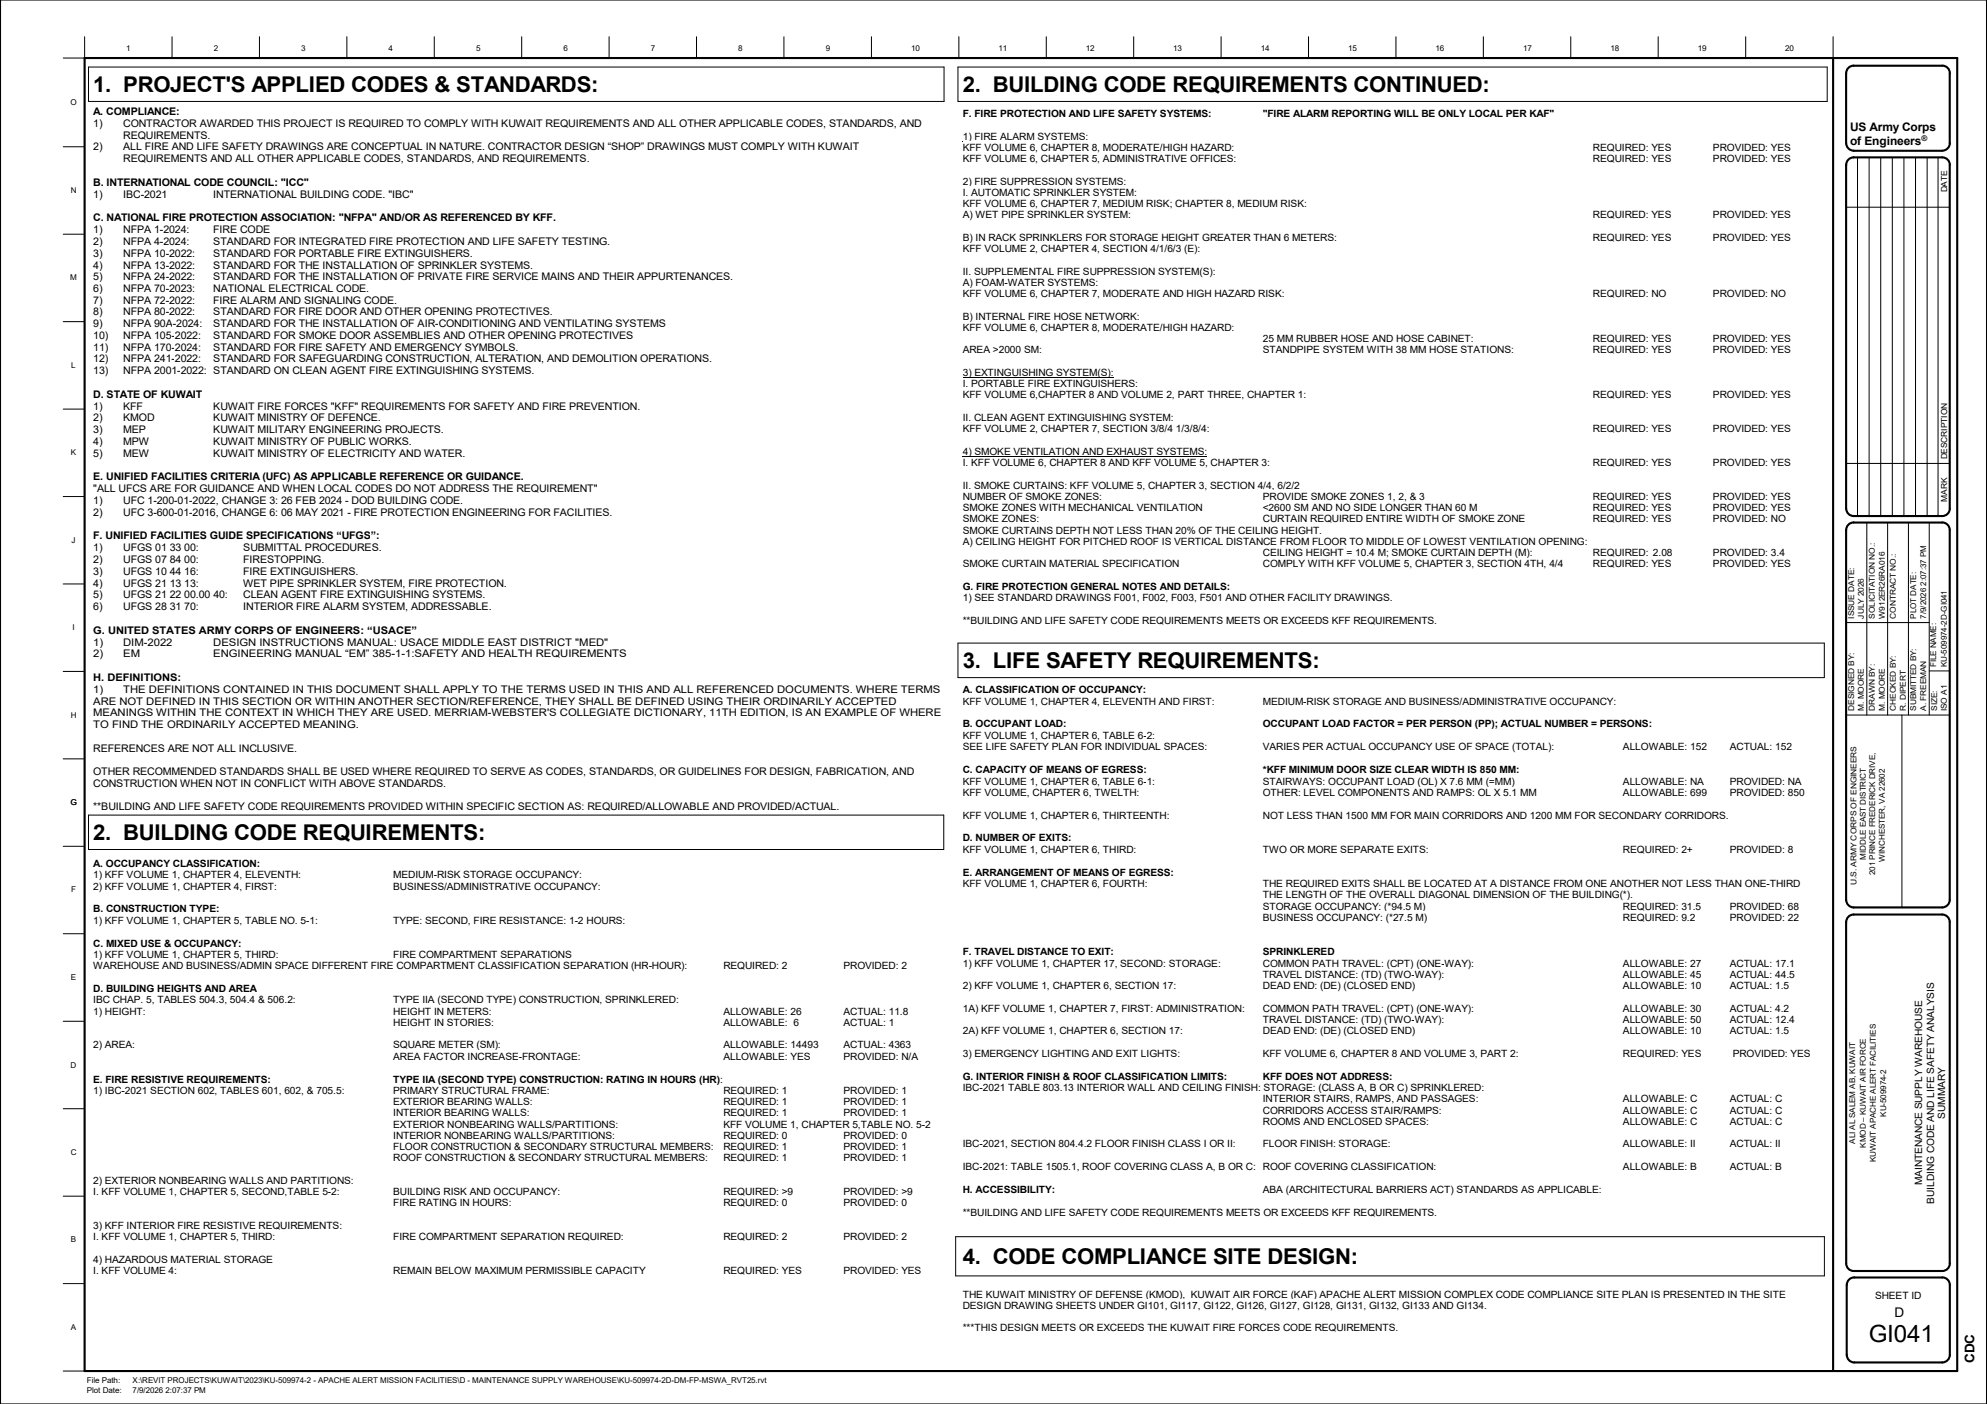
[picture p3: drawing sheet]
<svg xmlns="http://www.w3.org/2000/svg" width="841mm" height="594mm" viewBox="0 0 841 594" stroke-linecap="round" stroke-linejoin="round" font-family="sans-serif">
<defs><g id="words">
<text font-size="10.1" x="791" y="567.9">GI041</text>
<g font-size="9.2">
<text x="39.5" y="38.9">1.</text>
<text x="52.2" y="38.9">PROJECT'S APPLIED CODES &amp; STANDARDS:</text>
<text x="407.5" y="38.9">2.</text>
<text x="420.2" y="38.9">BUILDING CODE REQUIREMENTS CONTINUED:</text>
<text x="407.5" y="282.7">3.</text>
<text x="420.2" y="282.7">LIFE SAFETY REQUIREMENTS:</text>
<text x="39.5" y="355.4">2.</text>
<text x="52.2" y="355.4">BUILDING CODE REQUIREMENTS:</text>
<text x="407.5" y="534.8">4. CODE COMPLIANCE SITE DESIGN:</text>
</g>
<g font-size="5.6">
<text x="801.8" y="557.4">D</text>
<text x="835.8" y="576.7" transform="rotate(-90 835.8 576.7)">CDC</text>
</g>
<g font-size="5">
<text x="783.1" y="55.5">US Army Corps</text>
<text x="783.1" y="61.3">of Engineers</text>
</g>
<g font-size="4.4">
<text x="39.5" y="48.6">A. COMPLIANCE:</text>
<text x="39.5" y="53.7">1)</text>
<text x="52.2" y="53.7">CONTRACTOR AWARDED THIS PROJECT IS REQUIRED TO COMPLY WITH KUWAIT REQUIREMENTS AND ALL OTHER APPLICABLE CODES, STANDARDS, AND</text>
<text x="52.2" y="58.6">REQUIREMENTS.</text>
<text x="39.5" y="63.6">2)</text>
<text x="52.2" y="63.6">ALL FIRE AND LIFE SAFETY DRAWINGS ARE CONCEPTUAL IN NATURE. CONTRACTOR DESIGN “SHOP”</text>
<text x="274" y="63.6">DRAWINGS MUST COMPLY WITH KUWAIT</text>
<text x="52.2" y="68.6">REQUIREMENTS AND ALL OTHER APPLICABLE CODES, STANDARDS, AND REQUIREMENTS.</text>
<text x="39.5" y="78.6">B. INTERNATIONAL CODE COUNCIL: &quot;ICC&quot;</text>
<text x="39.5" y="83.7">1)</text>
<text x="52.2" y="83.7">IBC-2021</text>
<text x="90.3" y="83.7">INTERNATIONAL BUILDING CODE. &quot;IBC&quot;</text>
<text x="39.5" y="93.7">C. NATIONAL FIRE PROTECTION ASSOCIATION: &quot;NFPA&quot; AND/OR AS REFERENCED BY KFF.</text>
<text x="39.5" y="98.7">1)</text>
<text x="52.2" y="98.7">NFPA 1-2024:</text>
<text x="90.3" y="98.7">FIRE CODE</text>
<text x="39.5" y="103.7">2)</text>
<text x="52.2" y="103.7">NFPA 4-2024:</text>
<text x="90.3" y="103.7">STANDARD FOR INTEGRATED FIRE PROTECTION AND LIFE SAFETY TESTING.</text>
<text x="39.5" y="108.7">3)</text>
<text x="39.5" y="113.6">4)</text>
<text x="52.2" y="108.7">NFPA 10-2022:</text>
<text x="52.2" y="113.6">NFPA 13-2022:</text>
<text x="90.3" y="108.7">STANDARD FOR PORTABLE FIRE EXTINGUISHERS.</text>
<text x="90.3" y="113.6">STANDARD FOR THE INSTALLATION OF SPRINKLER SYSTEMS.</text>
<text x="39.5" y="118.6">5)</text>
<text x="52.2" y="118.6">NFPA 24-2022:</text>
<text x="90.3" y="118.6">STANDARD FOR THE INSTALLATION OF PRIVATE FIRE SERVICE MAINS AND THEIR APPURTENANCES.</text>
<text x="39.5" y="123.5">6)</text>
<text x="52.2" y="123.5">NFPA 70-2023:</text>
<text x="90.3" y="123.5">NATIONAL ELECTRICAL CODE.</text>
<text x="39.5" y="128.5">7)</text>
<text x="52.2" y="128.5">NFPA 72-2022:</text>
<text x="90.3" y="128.5">FIRE ALARM AND SIGNALING CODE.</text>
<text x="39.5" y="133.5">8)</text>
<text x="52.2" y="133.5">NFPA 80-2022:</text>
<text x="90.3" y="133.5">STANDARD FOR FIRE DOOR AND OTHER OPENING PROTECTIVES.</text>
<text x="39.5" y="138.4">9)</text>
<text x="39.5" y="143.4">10)</text>
<text x="52.2" y="138.4">NFPA 90A-2024:</text>
<text x="52.2" y="143.4">NFPA 105-2022:</text>
<text x="90.3" y="138.4">STANDARD FOR THE INSTALLATION OF AIR-CONDITIONING AND VENTILATING SYSTEMS</text>
<text x="90.3" y="143.4">STANDARD FOR SMOKE DOOR ASSEMBLIES AND OTHER OPENING PROTECTIVES</text>
<text x="39.5" y="148.3">11)</text>
<text x="52.2" y="148.3">NFPA 170-2024:</text>
<text x="90.3" y="148.3">STANDARD FOR FIRE SAFETY AND EMERGENCY SYMBOLS.</text>
<text x="39.5" y="153.3">12)</text>
<text x="52.2" y="153.3">NFPA 241-2022:</text>
<text x="90.3" y="153.3">STANDARD FOR SAFEGUARDING CONSTRUCTION, ALTER</text>
<text x="215.6" y="153.3">ATION, AND DEMOLITION OPERATIONS.</text>
<text x="39.5" y="158.3">13)</text>
<text x="52.2" y="158.3">NFPA 2001-2022:</text>
<text x="90.3" y="158.3">STANDARD ON CLEAN AGENT FIRE EXTINGUISHING</text>
<text x="203.8" y="158.3">SYSTEMS.</text>
<text x="39.5" y="168.3">D. STATE OF KUWAIT</text>
<text x="39.5" y="173.4">1)</text>
<text x="52.2" y="173.4">KFF</text>
<text x="90.3" y="173.4">KUWAIT FIRE FORCES &quot;KFF&quot; REQUIREMENTS FOR SAFETY AND FIRE PREVENTION.</text>
<text x="39.5" y="178.3">2)</text>
<text x="52.2" y="178.3">KMOD</text>
<text x="90.3" y="178.3">KUWAIT MINISTRY OF DEFENCE.</text>
<text x="39.5" y="183.3">3)</text>
<text x="52.2" y="183.3">MEP</text>
<text x="90.3" y="183.3">KUWAIT MILITARY ENGINEERING PROJECTS.</text>
<text x="39.5" y="188.3">4)</text>
<text x="52.2" y="188.3">MPW</text>
<text x="90.3" y="188.3">KUWAIT MINISTRY OF PUBLIC WORKS.</text>
<text x="39.5" y="193.2">5)</text>
<text x="52.2" y="193.2">MEW</text>
<text x="90.3" y="193.2">KUWAIT MINISTRY OF ELECTRICITY AND WATER.</text>
<text x="39.5" y="203.2">E. UNIFIED FACILITIES CRITERIA (UFC) AS APPLICABLE REFERENCE OR GUIDANCE.</text>
<text x="39.5" y="208.3">&quot;ALL UFCS ARE FOR GUIDANCE AND WHEN LOCAL CODES DO NOT ADDRESS THE REQUIREMENT&quot;</text>
<text x="39.5" y="213.2">1)</text>
<text x="52.2" y="213.2">UFC 1-200-01-2022, CHANGE 3: 26 FEB 2024 -</text>
<text x="148.8" y="213.2">DOD BUILDING CODE.</text>
<text x="39.5" y="218.2">2)</text>
<text x="52.2" y="218.2">UFC 3-600-01-2016, CHANGE 6: 06 MAY 2021 -</text>
<text x="149.7" y="218.2">FIRE PROTECTION ENGINEERING FOR FACILITIES.</text>
<text x="39.5" y="228.3">F. UNIFIED FACILITIES GUIDE SPECIFICATIONS “UFGS”:</text>
<text x="39.5" y="233.3">1)</text>
<text x="52.2" y="233.3">UFGS 01 33 00:</text>
<text x="103" y="233.3">SUBMITTAL PROCEDURES.</text>
<text x="39.5" y="238.3">2)</text>
<text x="52.2" y="238.3">UFGS 07 84 00:</text>
<text x="103" y="238.3">FIRESTOPPING.</text>
<text x="39.5" y="243.2">3)</text>
<text x="52.2" y="243.2">UFGS 10 44 16:</text>
<text x="103" y="243.2">FIRE EXTINGUISHERS.</text>
<text x="39.5" y="248.2">4)</text>
<text x="52.2" y="248.2">UFGS 21 13 13:</text>
<text x="103" y="248.2">WET PIPE SPRINKLER SYSTEM, FIRE PROTECTION.</text>
<text x="39.5" y="253.2">5)</text>
<text x="52.2" y="253.2">UFGS 21 22 00.00 40:</text>
<text x="103" y="253.2">CLEAN AGENT FIRE EXTINGUISHING SYSTEMS.</text>
<text x="39.5" y="258.1">6)</text>
<text x="52.2" y="258.1">UFGS 28 31 70:</text>
<text x="103" y="258.1">INTERIOR FIRE ALARM SYSTEM, ADDRESSABLE.</text>
<text x="39.5" y="268.1">G. UNITED STATES ARMY CORPS OF ENGINEERS: “USACE”</text>
<text x="39.5" y="273.2">1)</text>
<text x="52.2" y="273.2">DIM-2022</text>
<text x="90.3" y="273.2">DESIGN INSTRUCTIONS MANUAL: USACE MIDDLE EAST DISTRICT &quot;MED&quot;</text>
<text x="39.5" y="278.1">2)</text>
<text x="52.2" y="278.1">EM</text>
<text x="90.3" y="278.1">ENGINEERING MANUAL “EM”</text>
<text x="157.7" y="278.1">385-1-1:SAFETY AND HEALTH REQUIREMENTS</text>
<text x="39.5" y="288.2">H. DEFINITIONS:</text>
<text x="39.5" y="293.2">1)</text>
<text x="52.2" y="293.2">THE DEFINITIONS CONTAINED IN THIS DOCUMENT SHALL APPLY TO THE</text>
<text x="222.8" y="293.2">TERMS USED IN THIS AND ALL REFERENCED DOCUMENTS. WHERE TERMS</text>
<text x="39.5" y="298.2">ARE NOT DEFINED IN THIS SECTION OR WITHIN ANOTHER SECTION/REFERENCE, THEY SHALL BE DEFINED USING THEIR ORDINARILY ACCEPTED</text>
<text x="39.5" y="303.1">MEANINGS WITHIN THE CONTEXT IN WHICH THEY ARE USED. MERRIAM-WEBSTER'S COLLEGIATE DICTIONARY, 11TH EDITION, IS AN EXAMPLE OF WHERE</text>
<text x="39.5" y="308.1">TO FIND THE ORDINARILY ACCEPTED MEANING.</text>
<text x="39.5" y="318.1">REFERENCES ARE NOT ALL INCLUSIVE.</text>
<text x="39.5" y="328">OTHER RECOMMENDED STANDARDS SHALL BE USED WHERE REQUIRED TO SERVE AS CODES, STANDARDS, OR GUIDELINES FOR DESIGN, FABRICATION,</text>
<text x="377.7" y="328">AND</text>
<text x="39.5" y="332.9">CONSTRUCTION WHEN NOT IN CONFLICT WITH ABOVE STANDARDS.</text>
<text x="39.5" y="342.9">**BUILDING AND LIFE SAFETY CODE REQUIREMENTS PROVIDED WITHIN SPECIFIC SECTION AS: REQUIRED/ALLOWABLE AND PROVIDED/ACTUAL.</text>
</g>
<g font-size="4.3">
<text x="813.6" y="501.5" transform="rotate(-90 813.6 501.5)">MAINTENANCE SUPPLY WAREHOUSE</text>
<text x="793.6" y="549.7">SHEET ID</text>
</g>
<g font-size="4.2">
<text x="407.5" y="49.4">F. FIRE PROTECTION AND LIFE SAFETY SYSTEMS:</text>
<text x="534.5" y="49.4">&quot;FIRE ALARM REPORTING WILL BE ONLY LOCAL PER KAF&quot;</text>
<text x="407.5" y="59.1">1) FIRE ALARM SYSTEMS:</text>
<text x="407.5" y="63.8">KFF VOLUME 6, CHAPTER 8, MODERATE/HIGH HAZARD:</text>
<text x="674.2" y="63.8">REQUIRED: YES</text>
<text x="725" y="63.8">PROVIDED: YES</text>
<text x="407.5" y="68.6">KFF VOLUME 6, CHAPTER 5, ADMINISTRATIVE OFFICES:</text>
<text x="674.2" y="68.6">REQUIRED: YES</text>
<text x="725" y="68.6">PROVIDED: YES</text>
<text x="407.5" y="78.1">2) FIRE SUPPRESSION SYSTEMS:</text>
<text x="407.5" y="82.8">I. AUTOMATIC SPRINKLER SYSTEM:</text>
<text x="407.5" y="87.6">KFF VOLUME 6, CHAPTER 7, MEDIUM RISK; CHAPTER 8, MEDIUM RISK:</text>
<text x="407.5" y="92.4">A) WET PIPE SPRINKLER SYSTEM:</text>
<text x="674.2" y="92.4">REQUIRED: YES</text>
<text x="725" y="92.4">PROVIDED: YES</text>
<text x="407.5" y="101.9">B) IN RACK SPRINKLERS FOR STORAGE HEIGHT GREATER THAN 6 METERS:</text>
<text x="674.2" y="101.9">REQUIRED: YES</text>
<text x="725" y="101.9">PROVIDED: YES</text>
<text x="407.5" y="106.7">KFF VOLUME 2, CHAPTER 4, SECTION 4/1/6/3 (E):</text>
<text x="407.5" y="116.2">II. SUPPLEMENTAL FIRE SUPPRESSION SYSTEM(S):</text>
<text x="407.5" y="120.9">A) FOAM-WATER SYSTEMS:</text>
<text x="407.5" y="125.7">KFF VOLUME 6, CHAPTER 7, MODERATE AND HIGH HAZARD RISK:</text>
<text x="674.2" y="125.7">REQUIRED: NO</text>
<text x="725" y="125.7">PROVIDED: NO</text>
<text x="407.5" y="135.3">B) INTERNAL FIRE HOSE NETWORK:</text>
<text x="407.5" y="140">KFF VOLUME 6, CHAPTER 8, MODERATE/HIGH HAZARD:</text>
<text x="407.5" y="149.5">AREA &gt;2000 SM:</text>
<text x="534.5" y="144.8">25 MM RUBBER HOSE AND HOSE CABINET:</text>
<text x="534.5" y="149.5">STANDPIPE SYSTEM WITH 38 MM HOSE STATIONS:</text>
<text x="674.2" y="144.8">REQUIRED: YES</text>
<text x="674.2" y="149.5">REQUIRED: YES</text>
<text x="725" y="144.8">PROVIDED: YES</text>
<text x="725" y="149.5">PROVIDED: YES</text>
<text x="407.5" y="159.1">3) EXTINGUISHING SYSTEM(S):</text>
<text x="407.5" y="163.8">I. PORTABLE FIRE EXTINGUISHERS:</text>
<text x="407.5" y="168.6">KFF VOLUME 6,CHAPTER 8 AND VOLUME 2, PART THREE, CHAPTER 1:</text>
<text x="674.2" y="168.6">REQUIRED: YES</text>
<text x="725" y="168.6">PROVIDED: YES</text>
<text x="407.5" y="178.1">II. CLEAN AGENT EXTINGUISHING SYSTEM:</text>
<text x="407.5" y="182.9">KFF VOLUME 2, CHAPTER 7, SECTION 3/8/4 1/3/8/4:</text>
<text x="674.2" y="182.9">REQUIRED: YES</text>
<text x="725" y="182.9">PROVIDED: YES</text>
<text x="407.5" y="192.4">4) SMOKE VENTILATION AND EXHAUST SYSTEMS:</text>
<text x="407.5" y="197.2">I. KFF VOLUME 6, CHAPTER 8 AND KFF VOLUME 5, CHAPTER 3:</text>
<text x="674.2" y="197.2">REQUIRED: YES</text>
<text x="725" y="197.2">PROVIDED: YES</text>
<text x="407.5" y="206.7">II. SMOKE CURTAINS: KFF VOLUME 5, CHAPTER 3, SECTION 4/4, 6/2/2</text>
<text x="407.5" y="211.5">NUMBER OF SMOKE ZONES:</text>
<text x="534.5" y="211.5">PROVIDE SMOKE ZONES 1, 2, &amp; 3</text>
<text x="674.2" y="211.5">REQUIRED: YES</text>
<text x="725" y="211.5">PROVIDED: YES</text>
<text x="407.5" y="216.2">SMOKE ZONES WITH MECHANICAL VENTILATION</text>
<text x="407.5" y="221">SMOKE ZONES:</text>
<text x="534.5" y="216.2">&lt;2600 SM AND NO SIDE LONGER THAN 60 M</text>
<text x="534.5" y="221">CURTAIN REQUIRED ENTIRE WIDTH OF SMOKE ZONE</text>
<text x="674.2" y="216.2">REQUIRED: YES</text>
<text x="674.2" y="221">REQUIRED: YES</text>
<text x="725" y="216.2">PROVIDED: YES</text>
<text x="725" y="221">PROVIDED: NO</text>
<text x="407.5" y="225.8">SMOKE CURTAINS DEPTH NOT LESS THAN 20% OF THE CEILING HEIGHT.</text>
<text x="407.5" y="230.5">A) CEILING HEIGHT FOR PITCHED ROOF IS VERTICAL DISTANCE FROM FLOOR TO MIDDLE OF LOWEST VENTILATION OPENING:</text>
<text x="534.5" y="235.3">CEILING HEIGHT = 10.4 M; SMOKE CURTAIN DEPTH (M):</text>
<text x="674.2" y="235.3">REQUIRED:</text>
<text x="699.6" y="235.3">2.08</text>
<text x="725" y="235.3">PROVIDED: 3.4</text>
<text x="407.5" y="240">SMOKE CURTAIN MATERIAL SPECIFICATION</text>
<text x="534.5" y="240">COMPLY WITH KFF VOLUME 5,</text>
<text x="598.9" y="240">CHAPTER 3, SECTION 4TH, 4/4</text>
<text x="674.2" y="240">REQUIRED: YES</text>
<text x="725" y="240">PROVIDED: YES</text>
<text x="407.5" y="249.7">G. FIRE PROTECTION GENERAL NOTES AND DETAILS:</text>
<text x="407.5" y="254.5">1) SEE STANDARD DRAWINGS F001, F002, F003, F501 AND OTHER FACILITY DRAWINGS.</text>
<text x="407.5" y="264.1">**BUILDING AND LIFE SAFETY CODE REQUIREMENTS MEETS OR EXCEEDS KFF REQUIREMENTS.</text>
<text x="407.5" y="293.3">A. CLASSIFICATION OF OCCUPANCY:</text>
<text x="407.5" y="298.1">KFF VOLUME 1, CHAPTER 4, ELEVENTH AND FIRST:</text>
<text x="534.5" y="298.1">MEDIUM-RISK STORAGE AND BUSINESS/ADMINISTRATIVE OCCUPANCY:</text>
<text x="407.5" y="307.8">B. OCCUPANT LOAD:</text>
<text x="534.5" y="307.8">OCCUPANT LOAD FACTOR = PER PERSON (PP);</text>
<text x="635.3" y="307.8">ACTUAL NUMBER = PERSONS:</text>
<text x="407.5" y="312.6">KFF VOLUME 1, CHAPTER 6, TABLE 6-2:</text>
<text x="407.5" y="317.4">SEE LIFE SAFETY PLAN FOR INDIVIDUAL SPACES:</text>
<text x="534.5" y="317.4">VARIES PER ACTUAL OCCUPANCY USE OF SPACE (TOTAL):</text>
<text x="686.9" y="317.4">ALLOWABLE: 152</text>
<text x="732.2" y="317.4">ACTUAL: 152</text>
<text x="407.5" y="327.2">C. CAPACITY OF MEANS OF EGRESS:</text>
<text x="534.5" y="327.2">*KFF MINIMUM DOOR SIZE CLEAR WIDTH IS 850 MM:</text>
<text x="407.5" y="332.1">KFF VOLUME 1, CHAPTER 6, TABLE 6-1:</text>
<text x="534.5" y="332.1">STAIRWAYS: OCCUPANT LOAD</text>
<text x="599.9" y="332.1">(OL) X 7.6 MM (=MM)</text>
<text x="686.9" y="332.1">ALLOWABLE: NA</text>
<text x="732.2" y="332.1">PROVIDED: NA</text>
<text x="407.5" y="336.8">KFF VOLUME, CHAPTER 6, TWELTH:</text>
<text x="534.5" y="336.8">OTHER: LEVEL COMPONENTS AND RAMPS: OL X 5.1 MM</text>
<text x="686.9" y="336.8">ALLOWABLE: 699</text>
<text x="732.2" y="336.8">PROVIDED: 850</text>
<text x="407.5" y="346.4">KFF VOLUME 1, CHAPTER 6, THIRTEENTH:</text>
<text x="534.5" y="346.4">NOT LESS THAN 1500 MM FOR MAIN CORRIDORS AND 1200 MM FOR SECONDARY CORRIDORS.</text>
<text x="407.5" y="356">D. NUMBER OF EXITS:</text>
<text x="407.5" y="360.8">KFF VOLUME 1, CHAPTER 6, THIRD:</text>
<text x="534.5" y="360.8">TWO OR MORE SEPARATE EXITS:</text>
<text x="686.9" y="360.8">REQUIRED: 2+</text>
<text x="732.2" y="360.8">PROVIDED: 8</text>
<text x="39.5" y="366.8">A. OCCUPANCY CLASSIFICATION:</text>
<text x="39.5" y="371.6">1) KFF VOLUME 1, CHAPTER 4, ELEVENTH:</text>
<text x="166.5" y="371.6">MEDIUM-RISK STORAGE OCCUPANCY:</text>
<text x="407.5" y="370.5">E. ARRANGEMENT OF MEANS OF EGRESS:</text>
<text x="39.5" y="376.4">2) KFF VOLUME 1, CHAPTER 4, FIRST:</text>
<text x="166.5" y="376.4">BUSINESS/ADMINISTRATIVE OCCUPANCY:</text>
<text x="407.5" y="375.3">KFF VOLUME 1, CHAPTER 6, FOURTH:</text>
<text x="534.5" y="375.3">THE REQUIRED EXITS SHALL BE LOCATED AT A DISTANCE FROM ONE ANOTHER NOT LESS THAN ONE-THIRD</text>
<text x="534.5" y="380.1">THE LENGTH OF THE OVERALL DIAGONAL DIMENSION OF THE BUILDING(*).</text>
<text x="39.5" y="386">B. CONSTRUCTION TYPE:</text>
<text x="534.5" y="384.9">STORAGE OCCUPANCY: (*94.5 M)</text>
<text x="534.5" y="389.6">BUSINESS OCCUPANCY: (*27.5 M)</text>
<text x="686.9" y="384.9">REQUIRED: 31.5</text>
<text x="686.9" y="389.6">REQUIRED: 9.2</text>
<text x="732.2" y="384.9">PROVIDED: 68</text>
<text x="732.2" y="389.6">PROVIDED: 22</text>
<text x="39.5" y="390.9">1) KFF VOLUME 1, CHAPTER 5, TABLE NO. 5-1:</text>
<text x="166.5" y="390.9">TYPE: SECOND, FIRE RESISTANCE: 1-2 HOURS:</text>
<text x="39.5" y="400.5">C. MIXED USE &amp; OCCUPANCY:</text>
<text x="39.5" y="405.3">1) KFF VOLUME 1, CHAPTER 5, THIRD:</text>
<text x="166.5" y="405.3">FIRE COMPARTMENT SEPARATIONS</text>
<text x="407.5" y="404.2">F. TRAVEL DISTANCE TO EXIT:</text>
<text x="534.5" y="404.2">SPRINKLERED</text>
<text x="39.5" y="410.1">WAREHOUSE AND BUSINESS/ADMIN SPACE DIFFERENT FIRE COMPARTMENT CLASSIFICATION SEPARATION (HR-HOUR):</text>
<text x="306.2" y="410.1">REQUIRED: 2</text>
<text x="357" y="410.1">PROVIDED: 2</text>
<text x="407.5" y="409.1">1) KFF VOLUME 1, CHAPTER 17, SECOND: STORAGE:</text>
<text x="534.5" y="409.1">COMMON PATH TRAVEL: (CPT) (ONE-WAY):</text>
<text x="534.5" y="413.9">TRAVEL DISTANCE: (TD) (TWO-WAY):</text>
<text x="686.9" y="409.1">ALLOWABLE: 27</text>
<text x="686.9" y="413.9">ALLOWABLE: 45</text>
<text x="732.2" y="409.1">ACTUAL: 17.1</text>
<text x="732.2" y="413.9">ACTUAL: 44.5</text>
<text x="39.5" y="419.8">D. BUILDING HEIGHTS AND AREA</text>
<text x="407.5" y="418.6">2) KFF VOLUME 1, CHAPTER 6, SECTION 17:</text>
<text x="534.5" y="418.6">DEAD END: (DE) (CLOSED</text>
<text x="588.7" y="418.6">END)</text>
<text x="686.9" y="418.6">ALLOWABLE: 10</text>
<text x="732.2" y="418.6">ACTUAL: 1.5</text>
<text x="39.5" y="424.6">IBC CHAP. 5, TABLES 504.3, 504.4 &amp; 506.2:</text>
<text x="166.5" y="424.6">TYPE IIA (SECOND TYPE) CONSTRUCTION, SPRINKLERED:</text>
<text x="39.5" y="429.3">1) HEIGHT:</text>
<text x="166.5" y="429.3">HEIGHT IN METERS:</text>
<text x="306.2" y="429.3">ALLOWABLE: 26</text>
<text x="357" y="429.3">ACTUAL: 11.8</text>
<text x="407.5" y="428.1">1A) KFF VOLUME 1, CHAPTER 7, FIRST: ADMINISTRATION:</text>
<text x="534.5" y="428.1">COMMON PATH TRAVEL: (CPT) (ONE-WAY):</text>
<text x="686.9" y="428.1">ALLOWABLE: 30</text>
<text x="732.2" y="428.1">ACTUAL: 4.2</text>
<text x="166.5" y="434.1">HEIGHT IN STORIES:</text>
<text x="306.2" y="434.1">ALLOWABLE: 6</text>
<text x="357" y="434.1">ACTUAL: 1</text>
<text x="407.5" y="437.6">2A) KFF VOLUME 1, CHAPTER 6, SECTION 17:</text>
<text x="534.5" y="432.9">TRAVEL DISTANCE: (TD) (TWO-WAY):</text>
<text x="534.5" y="437.6">DEAD END: (DE) (CLOSED END)</text>
<text x="686.9" y="432.9">ALLOWABLE: 50</text>
<text x="686.9" y="437.6">ALLOWABLE: 10</text>
<text x="732.2" y="432.9">ACTUAL: 12.4</text>
<text x="732.2" y="437.6">ACTUAL: 1.5</text>
<text x="39.5" y="443.7">2) AREA:</text>
<text x="166.5" y="443.7">SQUARE METER (SM):</text>
<text x="306.2" y="443.7">ALLOWABLE: 14493</text>
<text x="357" y="443.7">ACTUAL: 4363</text>
<text x="166.5" y="448.4">AREA FACTOR INCREASE-FRONTAGE:</text>
<text x="306.2" y="448.4">ALLOWABLE: YES</text>
<text x="357" y="448.4">PROVIDED: N/A</text>
<text x="407.5" y="447.2">3) EMERGENCY LIGHTING AND EXIT LIGHTS:</text>
<text x="534.5" y="447.2">KFF VOLUME 6, CHAPTER 8</text>
<text x="592.7" y="447.2">AND VOLUME 3, PART 2:</text>
<text x="686.9" y="447.2">REQUIRED: YES</text>
<text x="733.4" y="447.2">PROVIDED: YES</text>
<text x="39.5" y="458">E. FIRE RESISTIVE REQUIREMENTS:</text>
<text x="166.5" y="458">TYPE IIA (SECOND TYPE) CONSTRUCTION: RATING IN HOURS (HR):</text>
<text x="407.5" y="456.8">G. INTERIOR FINISH &amp; ROOF CLASSIFICATION LIMITS:</text>
<text x="407.5" y="461.6">IBC-2021 TABLE 803.13 INTERIOR WALL AND CEILING FINISH: STORAGE:</text>
<text x="534.5" y="456.8">KFF DOES NOT ADDRESS:</text>
<text x="558.1" y="461.6">(CLASS A, B OR C) SPRINKLERED:</text>
<text x="39.5" y="462.9">1) IBC-2021 SECTION</text>
<text x="83.7" y="462.9">602, TABLES 601, 602, &amp; 705.5:</text>
<text x="166.5" y="462.9">PRIMARY STRUCTURAL FRAME:</text>
<text x="166.5" y="467.7">EXTERIOR BEARING WALLS:</text>
<text x="306.2" y="462.9">REQUIRED: 1</text>
<text x="306.2" y="467.7">REQUIRED: 1</text>
<text x="357" y="462.9">PROVIDED: 1</text>
<text x="357" y="467.7">PROVIDED: 1</text>
<text x="534.5" y="466.4">INTERIOR STAIRS, RAMPS, AND PASSAGES:</text>
<text x="686.9" y="466.4">ALLOWABLE: C</text>
<text x="732.2" y="466.4">ACTUAL: C</text>
<text x="166.5" y="472.4">INTERIOR BEARING WALLS:</text>
<text x="306.2" y="472.4">REQUIRED: 1</text>
<text x="357" y="472.4">PROVIDED: 1</text>
<text x="534.5" y="471.2">CORRIDORS ACCESS STAIR/RAMPS:</text>
<text x="686.9" y="471.2">ALLOWABLE: C</text>
<text x="732.2" y="471.2">ACTUAL: C</text>
<text x="823.4" y="473.3" transform="rotate(-90 823.4 473.3)">SUMMARY</text>
<text x="166.5" y="477.2">EXTERIOR NONBEARING WALLS/PARTITIONS:</text>
<text x="306.2" y="477.2">KFF VOLUME</text>
<text x="334.5" y="477.2">1, CHAPTER 5,TABLE NO. 5-2</text>
<text x="534.5" y="476">ROOMS AND ENCLOSED SPACES:</text>
<text x="686.9" y="476">ALLOWABLE: C</text>
<text x="732.2" y="476">ACTUAL: C</text>
<text x="166.5" y="481.9">INTERIOR NONBEARING WALLS/PARTITIONS:</text>
<text x="306.2" y="481.9">REQUIRED: 0</text>
<text x="357" y="481.9">PROVIDED: 0</text>
<text x="407.5" y="485.5">IBC-2021, SECTION 804.4.2 FLOOR FINISH CLASS I OR II:</text>
<text x="534.5" y="485.5">FLOOR FINISH: STORAGE:</text>
<text x="686.9" y="485.5">ALLOWABLE: II</text>
<text x="732.2" y="485.5">ACTUAL: II</text>
<text x="166.5" y="486.7">FLOOR CONSTRUCTION &amp; SECONDARY STRUCTURAL MEMBERS:</text>
<text x="166.5" y="491.4">ROOF CONSTRUCTION &amp; SECONDARY STRUCTURAL MEMBERS:</text>
<text x="306.2" y="486.7">REQUIRED: 1</text>
<text x="306.2" y="491.4">REQUIRED: 1</text>
<text x="357" y="486.7">PROVIDED: 1</text>
<text x="357" y="491.4">PROVIDED: 1</text>
<text x="407.5" y="495">IBC-2021: TABLE 1505.1, ROOF COVERING CLASS A, B OR C:</text>
<text x="534.5" y="495">ROOF COVERING CLASSIFICATION:</text>
<text x="686.9" y="495">ALLOWABLE: B</text>
<text x="732.2" y="495">ACTUAL: B</text>
<text x="39.5" y="501">2) EXTERIOR NONBEARING WALLS AND PARTITIONS:</text>
<text x="39.5" y="505.8">I. KFF VOLUME 1, CHAPTER 5, SECOND,TABLE 5-2:</text>
<text x="166.5" y="505.8">BUILDING RISK AND</text>
<text x="208.9" y="505.8">OCCUPANCY:</text>
<text x="306.2" y="505.8">REQUIRED: &gt;9</text>
<text x="357" y="505.8">PROVIDED: &gt;9</text>
<text x="407.5" y="504.7">H. ACCESSIBILITY:</text>
<text x="534.5" y="504.7">ABA (ARCHITECTURAL BARRIERS ACT) STANDARDS AS APPLICABLE:</text>
<text x="818.6" y="509.3" transform="rotate(-90 818.6 509.3)">BUILDING CODE AND LIFE SAFETY ANALYSIS</text>
<text x="166.5" y="510.5">FIRE RATING IN HOURS:</text>
<text x="306.2" y="510.5">REQUIRED: 0</text>
<text x="357" y="510.5">PROVIDED: 0</text>
<text x="407.5" y="514.5">**BUILDING AND LIFE SAFETY CODE REQUIREMENTS MEETS OR EXCEEDS KFF REQUIREMENTS.</text>
<text x="39.5" y="520">3) KFF INTERIOR FIRE RESISTIVE REQUIREMENTS:</text>
<text x="39.5" y="524.8">I. KFF VOLUME 1, CHAPTER 5, THIRD:</text>
<text x="166.5" y="524.8">FIRE COMPARTMENT SEPARATION REQUIRED:</text>
<text x="306.2" y="524.8">REQUIRED: 2</text>
<text x="357" y="524.8">PROVIDED: 2</text>
<text x="39.5" y="534.3">4) HAZARDOUS MATERIAL STORAGE</text>
<text x="39.5" y="539.1">I. KFF VOLUME 4:</text>
<text x="166.5" y="539.1">REMAIN BELOW MAXIMUM PERMISSIBLE CAPACITY</text>
<text x="306.2" y="539.1">REQUIRED: YES</text>
<text x="357" y="539.1">PROVIDED: YES</text>
<text x="407.5" y="549">THE KUWAIT MINISTRY OF DEFENSE (KMOD), KUWAIT AIR FORCE (KAF) APACHE ALERT MISSION COMPLEX CODE COMPLIANCE SITE PLAN IS PRESENTED IN THE SITE</text>
<text x="407.5" y="553.8">DESIGN DRAWING SHEETS UNDER GI101, GI117, GI122, GI126, GI127, GI128, GI131, GI132, GI133 AND GI134.</text>
<text x="407.5" y="563.3">***THIS DESIGN MEETS OR EXCEEDS THE KUWAIT FIRE FORCES CODE REQUIREMENTS.</text>
</g>
<g font-size="3.5">
<text x="824.1" y="81.4" transform="rotate(-90 824.1 81.4)">DATE</text>
<text x="824.1" y="194.4" transform="rotate(-90 824.1 194.4)">DESCRIPTION</text>
<text x="824.1" y="212.2" transform="rotate(-90 824.1 212.2)">MARK</text>
</g>
<g font-size="3.4">
<text x="53.5" y="21.5">1</text>
<text x="90.5" y="21.5">2</text>
<text x="127.5" y="21.5">3</text>
<text x="164.5" y="21.5">4</text>
<text x="201.5" y="21.5">5</text>
<text x="238.5" y="21.5">6</text>
<text x="275.5" y="21.5">7</text>
<text x="312.5" y="21.5">8</text>
<text x="349.5" y="21.5">9</text>
<text x="385.6" y="21.5">10</text>
<text x="422.6" y="21.5">11</text>
<text x="459.6" y="21.5">12</text>
<text x="496.6" y="21.5">13</text>
<text x="533.7" y="21.5">14</text>
<text x="570.7" y="21.5">15</text>
<text x="607.7" y="21.5">16</text>
<text x="644.7" y="21.5">17</text>
<text x="681.7" y="21.5">18</text>
<text x="718.7" y="21.5">19</text>
<text x="755.6" y="21.5">20</text>
<text x="29.8" y="44.6">O</text>
<text x="29.9" y="81.6">N</text>
<text x="29.8" y="118.6">M</text>
<text x="30.2" y="155.6">L</text>
<text x="30" y="192.6">K</text>
<text x="30.3" y="229.6">J</text>
<text x="784.8" y="261.7" transform="rotate(-90 784.8 261.7)">ISSUE DATE:</text>
<text x="788.9" y="261.7" transform="rotate(-90 788.9 261.7)">JULY 2026</text>
<text x="793.6" y="261.7" transform="rotate(-90 793.6 261.7)">SOLICITATION NO.:</text>
<text x="797.8" y="261.7" transform="rotate(-90 797.8 261.7)">W912ER26RA016</text>
<text x="802.4" y="261.7" transform="rotate(-90 802.4 261.7)">CONTRACT NO.:</text>
<text x="811.1" y="261.7" transform="rotate(-90 811.1 261.7)">PLOT DATE:</text>
<text x="815.2" y="261.7" transform="rotate(-90 815.2 261.7)">7/9/2026 2:07:37 PM</text>
<text x="30.7" y="266.6">I</text>
<text x="819.6" y="282.3" transform="rotate(-90 819.6 282.3)">FILE NAME:</text>
<text x="824.1" y="282.3" transform="rotate(-90 824.1 282.3)">KU-509974-2D-GI041</text>
<text x="29.9" y="303.6">H</text>
<text x="784.8" y="300.8" transform="rotate(-90 784.8 300.8)">DESIGNED BY:</text>
<text x="788.9" y="300.8" transform="rotate(-90 788.9 300.8)">M. MOORE</text>
<text x="793.6" y="300.8" transform="rotate(-90 793.6 300.8)">DRAWN BY:</text>
<text x="797.8" y="300.8" transform="rotate(-90 797.8 300.8)">M. MOORE</text>
<text x="802.4" y="300.8" transform="rotate(-90 802.4 300.8)">CHECKED BY:</text>
<text x="806.6" y="300.8" transform="rotate(-90 806.6 300.8)">R. DIPERT</text>
<text x="811.1" y="300.8" transform="rotate(-90 811.1 300.8)">SUBMITTED BY:</text>
<text x="815.2" y="300.8" transform="rotate(-90 815.2 300.8)">A. FREEMAN</text>
<text x="820" y="300.8" transform="rotate(-90 820 300.8)">SIZE:</text>
<text x="824.1" y="300.9" transform="rotate(-90 824.1 300.9)">ISO A1</text>
<text x="29.8" y="340.6">G</text>
<text x="789.7" y="363.8" transform="rotate(-90 789.7 363.8)">MIDDLE EAST DISTRICT</text>
<text x="797.7" y="364.6" transform="rotate(-90 797.7 364.6)">WINCHESTER, VA 22602</text>
<text x="793.7" y="370.2" transform="rotate(-90 793.7 370.2)">201 PRINCE FREDERICK DRIVE,</text>
<text x="30.1" y="377.6">F</text>
<text x="785.8" y="374.5" transform="rotate(-90 785.8 374.5)">U.S. ARMY CORPS OF ENGINEERS</text>
<text x="30" y="414.7">E</text>
<text x="29.9" y="451.7">D</text>
<text x="798.3" y="472.5" transform="rotate(-90 798.3 472.5)">KU-509974-2</text>
<text x="785.2" y="483.9" transform="rotate(-90 785.2 483.9)">ALI AL SALEM AB, KUWAIT</text>
<text x="789.7" y="485.6" transform="rotate(-90 789.7 485.6)">KMOD – KUWAIT AIR FORCE</text>
<text x="29.9" y="488.8">C</text>
<text x="794" y="491.7" transform="rotate(-90 794 491.7)">KUWAIT APACHE ALERT FACILITIES</text>
<text x="30" y="525.7">B</text>
<text x="30" y="562.7">A</text>
<text x="36.8" y="585.4">File Path:</text>
<text x="56.1" y="585.4">X:\REVIT PROJECTS\KUWAIT\2023\KU-509974-2 - APACHE ALERT MISSION FACILITIES\D - MAINTENANCE SUPPLY WAREHOUSE\KU-509974-2D-DM-FP-MSWA_RVT25.rvt</text>
<text x="36.8" y="589.5">Plot Date:</text>
<text x="56.1" y="589.5">7/9/2026 2:07:37 PM</text>
</g>
<text font-size="3.3" x="813.3" y="59.8">®</text>
</g></defs>
<g fill="none" stroke="#000" stroke-width=".42">
<path d="M35.8 15.5v9.1h-9M72.8 15.5v9.1M109.8 15.5v9.1M146.8 15.5v9.1M183.8 15.5v9.1M220.8 15.5v9.1M257.8 15.5v9.1M294.8 15.5v9.1M331.8 15.5v9.1M368.9 15.5v9.1M405.8 15.5v9.1M442.8 15.5v9.1"/>
<path d="M479.8 15.5v9.1M516.8 15.5v9.1M553.8 15.5v9.1M590.8 15.5v9.1M627.8 15.5v9.1M664.8 15.5v9.1M701.8 15.5v9.1M738.9 15.5v9.1M775.9 15.5v9.1M37.5 28.4h362.1v14.5h-362.1zM26.8 62.1h9M786.2 66.6v151.8"/>
<path d="M791.1 66.6v151.8M796 66.6v151.8M800.9 66.6v151.8M805.9 66.6v151.8M810.8 66.6v151.8M815.7 66.6v151.8M820.3 66.6v151.8M26.8 99.1h9M781.4 87.7h43.8M26.8 136.1h9M26.8 173.1h9M781.4 196.1h43.8"/>
<path d="M26.8 210.1h9M790.2 221.1v81.5M799 221.1v81.5M807.8 221.1v81.5M816.6 221.1v81.5M26.8 247.1h9M781.4 263.4h35.2M26.8 284.1h9M816.6 283.9h8.6M781.4 302.6h43.8M805 302.6v81.4M26.8 321.1h9"/>
<path d="M26.8 358.1h9M26.8 395.1h9M26.8 432.1h9M26.8 469.1h9M26.8 506.1h9M26.8 543.1h9M26.8 580.1h9"/>
</g>
<g fill="none" stroke="#000" stroke-width=".89">
<path d="M0 0v594.1M841 0v594.1M35.8 24.6h792.6v555.5h-792.6zM775.9 24.6v555.5M781.4 31v29.6M784.6 27.8h37.5M784.6 27.8a3.1 3.1 0 0 0-3.2 3.1M822.1 27.8a3.2 3.2 0 0 1 3.2 3.1M825.2 31l.1 29.6a3.2 3.2 0 0 1-3.2 3.2h-37.5M781.4 69.8v145.4M781.4 60.6a3.2 3.2 0 0 0 3.2 3.2M784.6 66.6h37.5a3.1 3.1 0 0 1 3.1 3.2l.1 145.4a3.2 3.2 0 0 1-3.2 3.2h-37.5"/>
<path d="M784.6 66.6a3.1 3.1 0 0 0-3.2 3.2M781.4 215.2a3.2 3.2 0 0 0 3.2 3.2M781.4 224.3v156.5M784.6 221.1h37.5M784.6 221.1a3.1 3.1 0 0 0-3.2 3.1M822.1 221.1a3.2 3.2 0 0 1 3.1 3.1M825.2 224.3v156.5a3.2 3.2 0 0 1-3.1 3.2h-37.5M781.4 380.8a3.2 3.2 0 0 0 3.2 3.2M784.6 387h37.5a3.2 3.2 0 0 1 3.1 3.1l.1 144.5a3.2 3.2 0 0 1-3.2 3.2h-37.5a3.2 3.2 0 0 1-3.2-3.2v-144.5M784.6 387a3.1 3.1 0 0 0-3.2 3.1M782.6 541.4l1-.6 1.3-.3 37.2 .1a3.1 3.1 0 0 1 3.2 3.1v29.6a3.2 3.2 0 0 1-3.2 3.2h-37.2a3.2 3.2 0 0 1-3.2-3.2l-.1-29.6 .3-1.3z"/>
</g>
<g fill="#fff">
<path d="M39.5 30.4h7.6v10.5h-7.6z"/>
<path d="M52.2 30.4h201.1v10.5h-201.1z"/>
</g>
<path d="M37.5 344.9h362v14.6h-362z" fill="none" stroke="#000" stroke-width=".42"/>
<g fill="#fff">
<path d="M39.5 346.9h7.6v10.6h-7.6z"/>
<path d="M52.2 346.9h153.2v10.6h-153.2z"/>
<path d="M39.5 44.5h36.6v5.2h-36.6z"/>
<path d="M39.5 49.7h5.1v5h-5.1z"/>
<path d="M52.2 49.7h163v5h-163z"/>
<path d="M215.2 49.7h171.8v5h-171.8z"/>
<path d="M387 49.7h4.4v5h-4.4z"/>
<path d="M52.2 54.7h36.9v4.9h-36.9z"/>
<path d="M39.5 59.6h3.8v5h-3.8z"/>
<path d="M52.1 59.6h157.6v5h-157.6z"/>
<path d="M209.7 59.6h47.5v5h-47.5z"/>
<path d="M257.2 59.6h1.5v5h-1.5z"/>
<path d="M258.7 59.6h12.6v5h-12.6z"/>
<path d="M271.3 59.6h1.4v5h-1.4z"/>
<path d="M274 59.6h91v5h-91z"/>
<path d="M52.2 64.6h170v5h-170z"/>
<path d="M222.2 64.6h27.4v5h-27.4z"/>
<path d="M39.5 74.5h91.3v5.2h-91.3z"/>
<path d="M39.5 79.7h3.8v4.9h-3.8z"/>
<path d="M52.2 79.7h7.4v4.9h-7.4z"/>
<path d="M59.6 79.7h1.4v4.9h-1.4z"/>
<path d="M61 79.7h11.1v4.9h-11.1z"/>
<path d="M90.3 79.7h84.7v4.9h-84.7z"/>
<path d="M39.5 89.6h195.8v5.1h-195.8z"/>
<path d="M39.5 94.7h3.8v5h-3.8z"/>
<path d="M52.2 94.7h15.5v5h-15.5z"/>
<path d="M67.7 94.7h1.5v5h-1.5z"/>
<path d="M69.2 94.7h11v5h-11z"/>
<path d="M90.3 94.7h24.1v5h-24.1z"/>
<path d="M39.5 99.7h3.8v5h-3.8z"/>
<path d="M52.2 99.7h15.5v5h-15.5z"/>
<path d="M67.7 99.7h1.5v5h-1.5z"/>
<path d="M69.2 99.7h11v5h-11z"/>
<path d="M90.3 99.7h168v5h-168z"/>
<path d="M39.5 104.7h3.8v4.9h-3.8z"/>
<path d="M52.2 104.7h17.9v4.9h-17.9z"/>
<path d="M70.1 104.7h1.5v4.9h-1.5z"/>
<path d="M71.6 104.7h12.3v4.9h-12.3z"/>
<path d="M90.3 104.7h109.9v4.9h-109.9z"/>
<path d="M39.5 109.6h3.8v5h-3.8z"/>
<path d="M52.2 109.6h17.9v5h-17.9z"/>
<path d="M70.1 109.6h1.5v5h-1.5z"/>
<path d="M71.6 109.6h11v5h-11z"/>
<path d="M90.3 109.6h135.4v5h-135.4z"/>
<path d="M39.5 114.6h3.8v5h-3.8z"/>
<path d="M52.2 114.6h17.9v5h-17.9z"/>
<path d="M70.1 114.6h1.5v5h-1.5z"/>
<path d="M71.6 114.6h11v5h-11z"/>
<path d="M90.3 114.6h220v5h-220z"/>
<path d="M39.5 119.6h3.8v4.9h-3.8z"/>
<path d="M52.2 119.6h17.9v4.9h-17.9z"/>
<path d="M70.1 119.6h1.5v4.9h-1.5z"/>
<path d="M71.6 119.6h11v4.9h-11z"/>
<path d="M90.3 119.6h66v4.9h-66z"/>
<path d="M39.5 124.5h3.8v5h-3.8z"/>
<path d="M52.2 124.5h17.9v5h-17.9z"/>
<path d="M70.1 124.5h1.5v5h-1.5z"/>
<path d="M71.6 124.5h11v5h-11z"/>
<path d="M90.3 124.5h77.8v5h-77.8z"/>
<path d="M39.5 129.5h5.1v5h-5.1z"/>
<path d="M52.2 129.5h17.9v5h-17.9z"/>
<path d="M70.1 129.5h1.5v5h-1.5z"/>
<path d="M71.6 129.5h12.3v5h-12.3z"/>
<path d="M90.3 129.5h144.9v5h-144.9z"/>
<path d="M39.5 134.5h3.8v4.9h-3.8z"/>
<path d="M52.2 134.5h20.9v4.9h-20.9z"/>
<path d="M73.1 134.5h1.5v4.9h-1.5z"/>
<path d="M74.6 134.5h11v4.9h-11z"/>
<path d="M90.3 134.5h93.9v4.9h-93.9z"/>
<path d="M184.2 134.5h1.5v4.9h-1.5z"/>
<path d="M185.7 134.5h96.1v4.9h-96.1z"/>
<path d="M39.5 139.4h6.3v5h-6.3z"/>
<path d="M52.2 139.4h20.4v5h-20.4z"/>
<path d="M72.6 139.4h1.4v5h-1.4z"/>
<path d="M74 139.4h12.4v5h-12.4z"/>
<path d="M90.3 139.4h177.7v5h-177.7z"/>
<path d="M39.5 144.4h6.3v4.9h-6.3z"/>
<path d="M52.2 144.4h20.4v4.9h-20.4z"/>
<path d="M72.6 144.4h1.4v4.9h-1.4z"/>
<path d="M74 144.4h11.1v4.9h-11.1z"/>
<path d="M90.3 144.4h129.2v4.9h-129.2z"/>
<path d="M39.5 149.3h6.3v5h-6.3z"/>
<path d="M52.2 149.3h20.4v5h-20.4z"/>
<path d="M72.6 149.3h1.4v5h-1.4z"/>
<path d="M74 149.3h11.1v5h-11.1z"/>
<path d="M90.3 149.3h125.3v5h-125.3z"/>
<path d="M215.5 149.3h85.9v5h-85.9z"/>
<path d="M39.5 154.3h7.6v5h-7.6z"/>
<path d="M52.2 154.3h22.9v5h-22.9z"/>
<path d="M75.1 154.3h1.4v5h-1.4z"/>
<path d="M76.5 154.3h12.3v5h-12.3z"/>
<path d="M90.3 154.3h112.2v5h-112.2z"/>
<path d="M203.8 154.3h22.5v5h-22.5z"/>
<path d="M39.5 164.2h46.1v5.2h-46.1z"/>
<path d="M39.5 169.4h3.8v4.9h-3.8z"/>
<path d="M52.2 169.4h8.4v4.9h-8.4z"/>
<path d="M90.3 169.4h180.8v4.9h-180.8z"/>
<path d="M39.5 174.3h3.8v5h-3.8z"/>
<path d="M52.2 174.3h13.2v5h-13.2z"/>
<path d="M90.3 174.3h70.9v5h-70.9z"/>
<path d="M39.5 179.3h3.8v5h-3.8z"/>
<path d="M52.2 179.3h9.6v5h-9.6z"/>
<path d="M90.3 179.3h97.6v5h-97.6z"/>
<path d="M39.5 184.3h3.8v4.9h-3.8z"/>
<path d="M52.2 184.3h10.9v4.9h-10.9z"/>
<path d="M90.3 184.3h84v4.9h-84z"/>
<path d="M39.5 189.2h3.8v5h-3.8z"/>
<path d="M52.2 189.2h10.9v5h-10.9z"/>
<path d="M90.3 189.2h106.7v5h-106.7z"/>
<path d="M39.5 199.1h182.2v5.2h-182.2z"/>
<path d="M39.5 204.3h213.4v5h-213.4z"/>
<path d="M39.5 209.3h3.8v4.9h-3.8z"/>
<path d="M52.2 209.3h12.7v4.9h-12.7z"/>
<path d="M64.9 209.3h1.5v4.9h-1.5z"/>
<path d="M66.4 209.3h7.3v4.9h-7.3z"/>
<path d="M73.7 209.3h1.5v4.9h-1.5z"/>
<path d="M75.2 209.3h4.9v4.9h-4.9z"/>
<path d="M80.1 209.3h1.4v4.9h-1.4z"/>
<path d="M81.5 209.3h64.6v4.9h-64.6z"/>
<path d="M146.1 209.3h1.5v4.9h-1.5z"/>
<path d="M148.8 209.3h47.2v4.9h-47.2z"/>
<path d="M39.5 214.2h3.8v5h-3.8z"/>
<path d="M52.2 214.2h12.7v5h-12.7z"/>
<path d="M64.9 214.2h1.5v5h-1.5z"/>
<path d="M66.4 214.2h7.3v5h-7.3z"/>
<path d="M73.7 214.2h1.5v5h-1.5z"/>
<path d="M75.2 214.2h4.9v5h-4.9z"/>
<path d="M80.1 214.2h1.4v5h-1.4z"/>
<path d="M81.5 214.2h65.5v5h-65.5z"/>
<path d="M147 214.2h1.5v5h-1.5z"/>
<path d="M149.7 214.2h109.6v5h-109.6z"/>
<path d="M39.5 224.2h5.2v5.1h-5.2z"/>
<path d="M44.7 224.2h97.7v5.1h-97.7z"/>
<path d="M142.4 224.2h2.3v5.1h-2.3z"/>
<path d="M144.7 224.2h12.2v5.1h-12.2z"/>
<path d="M156.9 224.2h2.3v5.1h-2.3z"/>
<path d="M159.2 224.2h4v5.1h-4z"/>
<path d="M39.5 229.3h5.1v5h-5.1z"/>
<path d="M52.2 229.3h32v5h-32z"/>
<path d="M103 229.3h59.8v5h-59.8z"/>
<path d="M39.5 234.3h5.1v4.9h-5.1z"/>
<path d="M52.2 234.3h32v4.9h-32z"/>
<path d="M103 234.3h34.3v4.9h-34.3z"/>
<path d="M39.5 239.2h5.1v5h-5.1z"/>
<path d="M52.2 239.2h32v5h-32z"/>
<path d="M103 239.2h50v5h-50z"/>
<path d="M39.5 244.2h5.1v5h-5.1z"/>
<path d="M52.2 244.2h32v5h-32z"/>
<path d="M103 244.2h111.6v5h-111.6z"/>
<path d="M39.5 249.2h5.1v4.9h-5.1z"/>
<path d="M52.2 249.2h44.3v4.9h-44.3z"/>
<path d="M103 249.2h102.5v4.9h-102.5z"/>
<path d="M39.5 254.1h5.1v5h-5.1z"/>
<path d="M52.2 254.1h32v5h-32z"/>
<path d="M103 254.1h105.1v5h-105.1z"/>
<path d="M39.5 264h115.9v5.2h-115.9z"/>
<path d="M155.4 264h2.4v5.2h-2.4z"/>
<path d="M157.8 264h16.4v5.2h-16.4z"/>
<path d="M174.2 264h2.3v5.2h-2.3z"/>
<path d="M39.5 269.2h5.5v5h-5.5z"/>
<path d="M52.2 269.2h8.7v5h-8.7z"/>
<path d="M60.9 269.2h1.6v5h-1.6z"/>
<path d="M62.5 269.2h10.6v5h-10.6z"/>
<path d="M90.3 269.2h140.8v5h-140.8z"/>
<path d="M231.1 269.2h26.4v5h-26.4z"/>
<path d="M39.5 274.2h5.5v4.9h-5.5z"/>
<path d="M52.2 274.2h7.1v4.9h-7.1z"/>
<path d="M90.3 274.2h55.8v4.9h-55.8z"/>
<path d="M146.1 274.2h1.6v4.9h-1.6z"/>
<path d="M147.7 274.2h7.1v4.9h-7.1z"/>
<path d="M154.8 274.2h1.6v4.9h-1.6z"/>
<path d="M157.7 274.2h8v4.9h-8z"/>
<path d="M165.7 274.2h1.6v4.9h-1.6z"/>
<path d="M167.3 274.2h2.6v4.9h-2.6z"/>
<path d="M169.9 274.2h1.6v4.9h-1.6z"/>
<path d="M171.5 274.2h93.7v4.9h-93.7z"/>
<path d="M39.5 284.1h37.2v5.2h-37.2z"/>
<path d="M39.5 289.3h4.2v4.9h-4.2z"/>
<path d="M52.2 289.3h169.3v4.9h-169.3z"/>
<path d="M222.8 289.3h175.8v4.9h-175.8z"/>
<path d="M39.5 294.2h178.6v5h-178.6z"/>
<path d="M218.1 294.2h162.7v5h-162.7z"/>
<path d="M39.5 299.2h166.9v4.9h-166.9z"/>
<path d="M206.4 299.2h1.6v4.9h-1.6z"/>
<path d="M208 299.2h14v4.9h-14z"/>
<path d="M222 299.2h173.2v4.9h-173.2z"/>
<path d="M395.2 299.2h3.4v4.9h-3.4z"/>
<path d="M39.5 304.1h112.4v5h-112.4z"/>
<path d="M39.5 314.1h86.3v4.9h-86.3z"/>
<path d="M39.5 324h336.9v4.9h-336.9z"/>
<path d="M377.6 324h10.6v4.9h-10.6z"/>
<path d="M39.5 328.9h149.3v5h-149.3z"/>
<path d="M39.5 338.9h315.8v4.9h-315.8z"/>
</g>
<path d="M405.5 272.1h366.7v14.6h-366.7z" fill="none" stroke="#000" stroke-width=".42"/>
<g fill="#fff">
<path d="M407.5 274.2h7.7v10.5h-7.7z"/>
<path d="M420.2 274.2h138.4v10.5h-138.4z"/>
</g>
<path d="M404.5 523.3h367.7v16.6h-367.7z" fill="none" stroke="#000" stroke-width=".42"/>
<g fill="#fff">
<path d="M407.5 545.2h308.1v4.8h-308.1z"/>
<path d="M715.6 545.2h41.4v4.8h-41.4z"/>
<path d="M407.5 550h221.8v4.7h-221.8z"/>
<path d="M407.5 559.5h184.4v4.8h-184.4z"/>
<path d="M39.5 362.8h70.5v5h-70.5z"/>
<path d="M39.5 367.8h89.1v4.8h-89.1z"/>
<path d="M166.5 367.8h17.1v4.8h-17.1z"/>
<path d="M183.6 367.8h1.4v4.8h-1.4z"/>
<path d="M185 367.8h61.3v4.8h-61.3z"/>
<path d="M39.5 372.6h77.8v4.7h-77.8z"/>
<path d="M166.5 372.6h87.8v4.7h-87.8z"/>
<path d="M39.5 382.1h54.5v5h-54.5z"/>
<path d="M39.5 387.1h90.1v4.7h-90.1z"/>
<path d="M129.6 387.1h1.4v4.7h-1.4z"/>
<path d="M131 387.1h3.6v4.7h-3.6z"/>
<path d="M166.5 387.1h76.7v4.7h-76.7z"/>
<path d="M243.2 387.1h1.4v4.7h-1.4z"/>
<path d="M244.6 387.1h20.1v4.7h-20.1z"/>
<path d="M39.5 396.6h62.7v4.9h-62.7z"/>
<path d="M39.5 401.5h79.6v4.8h-79.6z"/>
<path d="M166.5 401.5h66.4v4.8h-66.4z"/>
<path d="M232.9 401.5h9.2v4.8h-9.2z"/>
<path d="M39.5 406.3h168.2v4.8h-168.2z"/>
<path d="M207.7 406.3h66.9v4.8h-66.9z"/>
<path d="M274.6 406.3h1.3v4.8h-1.3z"/>
<path d="M275.9 406.3h15.1v4.8h-15.1z"/>
<path d="M306.2 406.3h30.7v4.8h-30.7z"/>
<path d="M357 406.3h26.9v4.8h-26.9z"/>
<path d="M39.5 415.8h3v5h-3z"/>
<path d="M42.5 415.8h60.4v5h-60.4z"/>
<path d="M102.9 415.8h5.8v5h-5.8z"/>
<path d="M39.5 420.8h84.5v4.7h-84.5z"/>
<path d="M124 420.8h1.2v4.7h-1.2z"/>
<path d="M166.5 420.8h122v4.7h-122z"/>
<path d="M39.5 425.5h4.9v4.8h-4.9z"/>
<path d="M44.4 425.5h17.3v4.8h-17.3z"/>
<path d="M166.5 425.5h45.2v4.8h-45.2z"/>
<path d="M306.2 425.5h34.4v4.8h-34.4z"/>
<path d="M357 425.5h27.5v4.8h-27.5z"/>
<path d="M166.5 430.3h42.6v4.8h-42.6z"/>
<path d="M306.2 430.3h33.2v4.8h-33.2z"/>
<path d="M357 430.3h21.5v4.8h-21.5z"/>
<path d="M39.5 439.8h4.9v4.8h-4.9z"/>
<path d="M44.4 439.8h14v4.8h-14z"/>
<path d="M166.5 439.8h49.1v4.8h-49.1z"/>
<path d="M306.2 439.8h42.7v4.8h-42.7z"/>
<path d="M357 439.8h29.9v4.8h-29.9z"/>
<path d="M166.5 444.6h53.1v4.8h-53.1z"/>
<path d="M219.6 444.6h1.4v4.8h-1.4z"/>
<path d="M221 444.6h24.8v4.8h-24.8z"/>
<path d="M280.8 444.6h5.9v4.8h-5.9z"/>
<path d="M306.2 444.6h36.9v4.8h-36.9z"/>
<path d="M343.1 444.6h3.6v4.8h-3.6z"/>
<path d="M357 444.6h31.6v4.8h-31.6z"/>
<path d="M39.5 454.1h75.1v5h-75.1z"/>
<path d="M166.5 454.1h2.6v5h-2.6z"/>
<path d="M169.1 454.1h135.7v5h-135.7z"/>
<path d="M304.8 454.1h1.2v5h-1.2z"/>
<path d="M39.5 459.1h12v4.7h-12z"/>
<path d="M51.5 459.1h1.4v4.7h-1.4z"/>
<path d="M52.9 459.1h10.7v4.7h-10.7z"/>
<path d="M63.6 459.1h18.9v4.7h-18.9z"/>
<path d="M83.7 459.1h62.1v4.7h-62.1z"/>
<path d="M166.5 459.1h66.2v4.7h-66.2z"/>
<path d="M306.2 459.1h28.3v4.7h-28.3z"/>
<path d="M344.3 459.1h7.1v4.7h-7.1z"/>
<path d="M357 459.1h26.9v4.7h-26.9z"/>
<path d="M166.5 463.8h60.2v4.8h-60.2z"/>
<path d="M306.2 463.8h28.3v4.8h-28.3z"/>
<path d="M344.3 463.8h7.1v4.8h-7.1z"/>
<path d="M357 463.8h5.9v4.8h-5.9z"/>
<path d="M362.9 463.8h21v4.8h-21z"/>
<path d="M166.5 468.6h58.8v4.8h-58.8z"/>
<path d="M306.2 468.6h28.3v4.8h-28.3z"/>
<path d="M344.3 468.6h7.1v4.8h-7.1z"/>
<path d="M357 468.6h9.2v4.8h-9.2z"/>
<path d="M366.2 468.6h17.7v4.8h-17.7z"/>
<path d="M166.5 473.4h96.3v4.7h-96.3z"/>
<path d="M293.5 473.4h2.4v4.7h-2.4z"/>
<path d="M306.2 473.4h27.1v4.7h-27.1z"/>
<path d="M334.5 473.4h55.7v4.7h-55.7z"/>
<path d="M390.2 473.4h1.4v4.7h-1.4z"/>
<path d="M391.6 473.4h2.4v4.7h-2.4z"/>
<path d="M166.5 478.1h93.8v4.8h-93.8z"/>
<path d="M306.2 478.1h28.3v4.8h-28.3z"/>
<path d="M344.3 478.1h7.1v4.8h-7.1z"/>
<path d="M357 478.1h26.9v4.8h-26.9z"/>
<path d="M166.5 482.9h136.8v4.7h-136.8z"/>
<path d="M306.2 482.9h5.9v4.7h-5.9z"/>
<path d="M312.1 482.9h22.4v4.7h-22.4z"/>
<path d="M344.3 482.9h7.1v4.7h-7.1z"/>
<path d="M357 482.9h26.9v4.7h-26.9z"/>
<path d="M166.5 487.6h133.2v4.8h-133.2z"/>
<path d="M306.2 487.6h12.2v4.8h-12.2z"/>
<path d="M318.4 487.6h16.1v4.8h-16.1z"/>
<path d="M344.3 487.6h7.1v4.8h-7.1z"/>
<path d="M357 487.6h26.9v4.8h-26.9z"/>
<path d="M39.5 497.2h110.2v4.7h-110.2z"/>
<path d="M39.5 501.9h99.3v4.8h-99.3z"/>
<path d="M138.8 501.9h1.4v4.8h-1.4z"/>
<path d="M140.2 501.9h3.6v4.8h-3.6z"/>
<path d="M166.5 501.9h41.2v4.8h-41.2z"/>
<path d="M208.9 501.9h28.2v4.8h-28.2z"/>
<path d="M306.2 501.9h37.9v4.8h-37.9z"/>
<path d="M344.3 501.9h7.1v4.8h-7.1z"/>
<path d="M357 501.9h29.3v4.8h-29.3z"/>
<path d="M166.5 506.7h50v4.8h-50z"/>
<path d="M216.5 506.7h4.7v4.8h-4.7z"/>
<path d="M306.2 506.7h35.4v4.8h-35.4z"/>
<path d="M344.3 506.7h7.1v4.8h-7.1z"/>
<path d="M357 506.7h28.1v4.8h-28.1z"/>
<path d="M39.5 516.2h105.3v4.8h-105.3z"/>
<path d="M39.5 521h77v4.8h-77z"/>
<path d="M166.5 521h98.7v4.8h-98.7z"/>
<path d="M306.2 521h27.1v4.8h-27.1z"/>
<path d="M357 521h26.9v4.8h-26.9z"/>
<path d="M39.5 530.5h76v4.8h-76z"/>
<path d="M39.5 535.3h35.4v4.7h-35.4z"/>
<path d="M166.5 535.3h106.7v4.7h-106.7z"/>
<path d="M306.2 535.3h33.2v4.7h-33.2z"/>
<path d="M357 535.3h33v4.7h-33z"/>
<path d="M407.5 289.3h77.7v5h-77.7z"/>
<path d="M407.5 294.3h105.5v4.8h-105.5z"/>
<path d="M513 294.3h1.1v4.8h-1.1z"/>
<path d="M534.5 294.3h17.1v4.8h-17.1z"/>
<path d="M551.6 294.3h1.4v4.8h-1.4z"/>
<path d="M553 294.3h131.1v4.8h-131.1z"/>
<path d="M407.5 303.8h45v5h-45z"/>
<path d="M534.5 303.8h99.6v5h-99.6z"/>
<path d="M635.3 303.8h63.9v5h-63.9z"/>
<path d="M407.5 308.8h76.5v4.8h-76.5z"/>
<path d="M484 308.8h1.4v4.8h-1.4z"/>
<path d="M485.4 308.8h3.5v4.8h-3.5z"/>
<path d="M407.5 313.6h103.5v4.7h-103.5z"/>
<path d="M534.5 313.6h124.5v4.7h-124.5z"/>
<path d="M686.9 313.6h36.8v4.7h-36.8z"/>
<path d="M725 313.6h7.2v4.7h-7.2z"/>
<path d="M732.2 313.6h26.3v4.7h-26.3z"/>
<path d="M407.5 323.3h77.9v5h-77.9z"/>
<path d="M534.5 323.3h71.5v5h-71.5z"/>
<path d="M606 323.3h37.1v5h-37.1z"/>
<path d="M407.5 328.3h76.5v4.7h-76.5z"/>
<path d="M484 328.3h1.4v4.7h-1.4z"/>
<path d="M485.4 328.3h4.7v4.7h-4.7z"/>
<path d="M534.5 328.3h64.3v4.7h-64.3z"/>
<path d="M599.9 328.3h41.2v4.7h-41.2z"/>
<path d="M686.9 328.3h36.7v4.7h-36.7z"/>
<path d="M725 328.3h7.2v4.7h-7.2z"/>
<path d="M732.2 328.3h30.4v4.7h-30.4z"/>
<path d="M407.5 333h75.9v4.8h-75.9z"/>
<path d="M534.5 333h73.5v4.8h-73.5z"/>
<path d="M608 333h43.6v4.8h-43.6z"/>
<path d="M686.9 333h36.8v4.8h-36.8z"/>
<path d="M725 333h7.2v4.8h-7.2z"/>
<path d="M732.2 333h31.7v4.8h-31.7z"/>
<path d="M407.5 342.6h87.5v4.7h-87.5z"/>
<path d="M534.5 342.6h59.9v4.7h-59.9z"/>
<path d="M594.4 342.6h137.2v4.7h-137.2z"/>
<path d="M407.5 352.1h46v4.9h-46z"/>
<path d="M407.5 357h73.5v4.8h-73.5z"/>
<path d="M534.5 357h70.2v4.8h-70.2z"/>
<path d="M648.8 357h4.8v4.8h-4.8z"/>
<path d="M686.9 357h34.4v4.8h-34.4z"/>
<path d="M725 357h7.2v4.8h-7.2z"/>
<path d="M732.2 357h28.1v4.8h-28.1z"/>
<path d="M407.5 366.6h89.4v4.9h-89.4z"/>
<path d="M407.5 371.5h78.2v4.8h-78.2z"/>
<path d="M534.5 371.5h68.3v4.8h-68.3z"/>
<path d="M602.8 371.5h144.9v4.8h-144.9z"/>
<path d="M747.7 371.5h1.4v4.8h-1.4z"/>
<path d="M749.1 371.5h14.2v4.8h-14.2z"/>
<path d="M534.5 376.3h136.9v4.7h-136.9z"/>
<path d="M671.4 376.3h21v4.7h-21z"/>
<path d="M534.5 381h68.9v4.8h-68.9z"/>
<path d="M686.9 381h33.1v4.8h-33.1z"/>
<path d="M725 381h7.2v4.8h-7.2z"/>
<path d="M732.2 381h22.1v4.8h-22.1z"/>
<path d="M754.3 381h7.2v4.8h-7.2z"/>
<path d="M534.5 385.8h69.6v4.8h-69.6z"/>
<path d="M686.9 385.8h30.7v4.8h-30.7z"/>
<path d="M725 385.8h4.8v4.8h-4.8z"/>
<path d="M729.8 385.8h2.4v4.8h-2.4z"/>
<path d="M732.2 385.8h29.3v4.8h-29.3z"/>
<path d="M407.5 400.3h64v5h-64z"/>
<path d="M534.5 400.3h30.4v5h-30.4z"/>
<path d="M407.5 405.3h109.2v4.7h-109.2z"/>
<path d="M534.5 405.3h47.7v4.7h-47.7z"/>
<path d="M582.2 405.3h27.9v4.7h-27.9z"/>
<path d="M610.1 405.3h1.4v4.7h-1.4z"/>
<path d="M611.5 405.3h13.6v4.7h-13.6z"/>
<path d="M686.9 405.3h36.8v4.7h-36.8z"/>
<path d="M725 405.3h7.2v4.7h-7.2z"/>
<path d="M732.2 405.3h27.5v4.7h-27.5z"/>
<path d="M534.5 410h62.9v4.8h-62.9z"/>
<path d="M597.4 410h1.4v4.8h-1.4z"/>
<path d="M598.8 410h13.6v4.8h-13.6z"/>
<path d="M686.9 410h34.4v4.8h-34.4z"/>
<path d="M721.3 410h2.4v4.8h-2.4z"/>
<path d="M725 410h7.2v4.8h-7.2z"/>
<path d="M732.2 410h27.5v4.8h-27.5z"/>
<path d="M407.5 414.8h90.4v4.8h-90.4z"/>
<path d="M534.5 414.8h53v4.8h-53z"/>
<path d="M588.7 414.8h10.3v4.8h-10.3z"/>
<path d="M686.9 414.8h36.8v4.8h-36.8z"/>
<path d="M725 414.8h7.2v4.8h-7.2z"/>
<path d="M732.2 414.8h25.1v4.8h-25.1z"/>
<path d="M407.5 424.3h119.4v4.8h-119.4z"/>
<path d="M534.5 424.3h33.5v4.8h-33.5z"/>
<path d="M568 424.3h42.1v4.8h-42.1z"/>
<path d="M610.1 424.3h1.4v4.8h-1.4z"/>
<path d="M611.5 424.3h13.6v4.8h-13.6z"/>
<path d="M686.9 424.3h36.8v4.8h-36.8z"/>
<path d="M725 424.3h7.2v4.8h-7.2z"/>
<path d="M732.2 424.3h25.1v4.8h-25.1z"/>
<path d="M534.5 429.1h62.9v4.7h-62.9z"/>
<path d="M597.4 429.1h1.4v4.7h-1.4z"/>
<path d="M598.8 429.1h13.6v4.7h-13.6z"/>
<path d="M686.9 429.1h34.4v4.7h-34.4z"/>
<path d="M721.3 429.1h2.4v4.7h-2.4z"/>
<path d="M725 429.1h7.2v4.7h-7.2z"/>
<path d="M732.2 429.1h27.5v4.7h-27.5z"/>
<path d="M407.5 433.8h93.2v4.8h-93.2z"/>
<path d="M534.5 433.8h50v4.8h-50z"/>
<path d="M584.5 433.8h14.5v4.8h-14.5z"/>
<path d="M686.9 433.8h36.8v4.8h-36.8z"/>
<path d="M725 433.8h7.2v4.8h-7.2z"/>
<path d="M732.2 433.8h25.1v4.8h-25.1z"/>
<path d="M407.5 443.4h92v4.7h-92z"/>
<path d="M534.5 443.4h57v4.7h-57z"/>
<path d="M592.7 443.4h50.1v4.7h-50.1z"/>
<path d="M686.9 443.4h33.2v4.7h-33.2z"/>
<path d="M725 443.4h8.4v4.7h-8.4z"/>
<path d="M733.4 443.4h33v4.7h-33z"/>
<path d="M407.5 452.9h113.1v4.9h-113.1z"/>
<path d="M534.5 452.9h32.8v4.9h-32.8z"/>
<path d="M567.3 452.9h22.1v4.9h-22.1z"/>
<path d="M407.5 457.8h7.1v4.8h-7.1z"/>
<path d="M414.6 457.8h1.4v4.8h-1.4z"/>
<path d="M416 457.8h140.9v4.8h-140.9z"/>
<path d="M558.1 457.8h70.1v4.8h-70.1z"/>
<path d="M534.5 462.6h92.5v4.8h-92.5z"/>
<path d="M686.9 462.6h28.5v4.8h-28.5z"/>
<path d="M715.4 462.6h7.8v4.8h-7.8z"/>
<path d="M725 462.6h7.2v4.8h-7.2z"/>
<path d="M732.2 462.6h22.2v4.8h-22.2z"/>
<path d="M534.5 467.4h77v4.7h-77z"/>
<path d="M686.9 467.4h33.9v4.7h-33.9z"/>
<path d="M725 467.4h3.6v4.7h-3.6z"/>
<path d="M728.6 467.4h3.6v4.7h-3.6z"/>
<path d="M732.2 467.4h22.2v4.7h-22.2z"/>
<path d="M534.5 472.1h70.3v4.8h-70.3z"/>
<path d="M686.9 472.1h36.3v4.8h-36.3z"/>
<path d="M725 472.1h4.8v4.8h-4.8z"/>
<path d="M729.8 472.1h2.4v4.8h-2.4z"/>
<path d="M732.2 472.1h22.2v4.8h-22.2z"/>
<path d="M407.5 481.7h7.1v4.8h-7.1z"/>
<path d="M414.6 481.7h1.4v4.8h-1.4z"/>
<path d="M416 481.7h107v4.8h-107z"/>
<path d="M534.5 481.7h23.8v4.8h-23.8z"/>
<path d="M558.3 481.7h30.3v4.8h-30.3z"/>
<path d="M623.4 481.7h3.6v4.8h-3.6z"/>
<path d="M686.9 481.7h34.4v4.8h-34.4z"/>
<path d="M725 481.7h7.2v4.8h-7.2z"/>
<path d="M732.2 481.7h21.5v4.8h-21.5z"/>
<path d="M407.5 491.2h7.1v4.8h-7.1z"/>
<path d="M414.6 491.2h1.4v4.8h-1.4z"/>
<path d="M416 491.2h115.5v4.8h-115.5z"/>
<path d="M534.5 491.2h25.5v4.8h-25.5z"/>
<path d="M560 491.2h53.9v4.8h-53.9z"/>
<path d="M686.9 491.2h36.1v4.8h-36.1z"/>
<path d="M725 491.2h7.2v4.8h-7.2z"/>
<path d="M732.2 491.2h22v4.8h-22z"/>
<path d="M407.5 500.7h40.3v5h-40.3z"/>
<path d="M534.5 500.7h143.5v5h-143.5z"/>
<path d="M407.5 510.7h200.8v4.7h-200.8z"/>
</g>
<path d="M405.5 28.4h367.9v14.5h-367.9z" fill="none" stroke="#000" stroke-width=".42"/>
<g fill="#fff">
<path d="M407.5 30.4h7.7v10.5h-7.7z"/>
<path d="M420.2 30.4h210.4v10.5h-210.4z"/>
<path d="M407.5 45.5h105.2v5h-105.2z"/>
<path d="M534.5 45.5h123.4v5h-123.4z"/>
<path d="M407.5 55.2h54.3v4.8h-54.3z"/>
</g>
<path d="M407.5 59.7h54.3" fill="none" stroke="#000" stroke-width=".42"/>
<g fill="#fff">
<path d="M407.5 60h9.2v4.8h-9.2z"/>
<path d="M416.7 60h105.8v4.8h-105.8z"/>
<path d="M674.2 60h24.8v4.8h-24.8z"/>
<path d="M699 60h12v4.8h-12z"/>
<path d="M725 60h33v4.8h-33z"/>
<path d="M407.5 64.8h9.2v4.7h-9.2z"/>
<path d="M416.7 64.8h106.6v4.7h-106.6z"/>
<path d="M674.2 64.8h22.4v4.7h-22.4z"/>
<path d="M696.6 64.8h14.4v4.7h-14.4z"/>
<path d="M725 64.8h33v4.7h-33z"/>
<path d="M407.5 74.3h69.2v4.7h-69.2z"/>
</g>
<path d="M407.5 78.7h69.2" fill="none" stroke="#000" stroke-width=".42"/>
<g fill="#fff">
<path d="M407.5 79h74.9v4.8h-74.9z"/>
<path d="M407.5 83.8h9.2v4.8h-9.2z"/>
<path d="M416.7 83.8h136.5v4.8h-136.5z"/>
<path d="M407.5 88.6h71.2v4.7h-71.2z"/>
<path d="M674.2 88.6h39.2v4.7h-39.2z"/>
<path d="M725 88.6h33v4.7h-33z"/>
<path d="M407.5 98.1h158.4v4.8h-158.4z"/>
<path d="M674.2 98.1h33.2v4.8h-33.2z"/>
<path d="M725 98.1h33v4.8h-33z"/>
<path d="M407.5 102.9h100.5v4.7h-100.5z"/>
<path d="M407.5 112.4h107v4.7h-107z"/>
<path d="M407.5 117.1h17.7v4.8h-17.7z"/>
<path d="M425.2 117.1h1.4v4.8h-1.4z"/>
<path d="M426.6 117.1h38.3v4.8h-38.3z"/>
<path d="M407.5 121.9h9.2v4.8h-9.2z"/>
<path d="M416.7 121.9h127v4.8h-127z"/>
<path d="M674.2 121.9h45.4v4.8h-45.4z"/>
<path d="M725 121.9h30.9v4.8h-30.9z"/>
<path d="M407.5 131.4h5.4v4.8h-5.4z"/>
<path d="M412.9 131.4h70.7v4.8h-70.7z"/>
<path d="M407.5 136.2h9.2v4.8h-9.2z"/>
<path d="M416.7 136.2h107v4.8h-107z"/>
<path d="M534.5 141h89.2v4.7h-89.2z"/>
<path d="M674.2 141h35.6v4.7h-35.6z"/>
<path d="M712.3 141h7.2v4.7h-7.2z"/>
<path d="M725 141h33v4.7h-33z"/>
<path d="M407.5 145.7h15.2v4.8h-15.2z"/>
<path d="M422.7 145.7h18.3v4.8h-18.3z"/>
<path d="M534.5 145.7h107.4v4.8h-107.4z"/>
<path d="M674.2 145.7h5.9v4.8h-5.9z"/>
<path d="M680.1 145.7h27.3v4.8h-27.3z"/>
<path d="M712.3 145.7h7.2v4.8h-7.2z"/>
<path d="M725 145.7h33v4.8h-33z"/>
<path d="M407.5 155.3h63.8v4.7h-63.8z"/>
</g>
<path d="M407.5 159.7h63.8" fill="none" stroke="#000" stroke-width=".42"/>
<g fill="#fff">
<path d="M407.5 160h74.2v4.8h-74.2z"/>
<path d="M407.5 164.8h145.4v4.7h-145.4z"/>
<path d="M674.2 164.8h33.2v4.7h-33.2z"/>
<path d="M725 164.8h33v4.7h-33z"/>
<path d="M407.5 174.3h89.2v4.8h-89.2z"/>
<path d="M407.5 179.1h104.4v4.8h-104.4z"/>
<path d="M674.2 179.1h34.4v4.8h-34.4z"/>
<path d="M725 179.1h33v4.8h-33z"/>
<path d="M407.5 188.6h50.7v4.8h-50.7z"/>
<path d="M458.2 188.6h52.8v4.8h-52.8z"/>
</g>
<path d="M407.5 193.1h103.5" fill="none" stroke="#000" stroke-width=".42"/>
<g fill="#fff">
<path d="M407.5 193.4h12.8v4.7h-12.8z"/>
<path d="M420.3 193.4h116v4.7h-116z"/>
<path d="M536.3 193.4h1.2v4.7h-1.2z"/>
<path d="M674.2 193.4h33.2v4.7h-33.2z"/>
<path d="M725 193.4h33v4.7h-33z"/>
<path d="M407.5 202.9h142.7v4.7h-142.7z"/>
<path d="M407.5 207.6h58.9v4.8h-58.9z"/>
<path d="M534.5 207.6h68.6v4.8h-68.6z"/>
<path d="M674.2 207.6h3v4.8h-3z"/>
<path d="M677.2 207.6h30.2v4.8h-30.2z"/>
<path d="M725 207.6h33v4.8h-33z"/>
<path d="M407.5 212.4h101.6v4.8h-101.6z"/>
<path d="M534.5 212.4h55.2v4.8h-55.2z"/>
<path d="M589.7 212.4h35.6v4.8h-35.6z"/>
<path d="M674.2 212.4h33.2v4.8h-33.2z"/>
<path d="M725 212.4h33v4.8h-33z"/>
<path d="M407.5 217.2h32.3v4.8h-32.3z"/>
<path d="M534.5 217.2h111.2v4.8h-111.2z"/>
<path d="M674.2 217.2h33.2v4.8h-33.2z"/>
<path d="M725 217.2h30.9v4.8h-30.9z"/>
<path d="M407.5 222h153.3v4.7h-153.3z"/>
<path d="M407.5 226.7h156.1v4.8h-156.1z"/>
<path d="M563.6 226.7h108.4v4.8h-108.4z"/>
<path d="M534.5 231.5h114.2v4.7h-114.2z"/>
<path d="M674.2 231.5h5.9v4.7h-5.9z"/>
<path d="M680.1 231.5h18.9v4.7h-18.9z"/>
<path d="M699.6 231.5h8.3v4.7h-8.3z"/>
<path d="M725 231.5h30.5v4.7h-30.5z"/>
<path d="M407.5 236.2h91.7v4.8h-91.7z"/>
<path d="M534.5 236.2h63.2v4.8h-63.2z"/>
<path d="M598.9 236.2h62.8v4.8h-62.8z"/>
<path d="M674.2 236.2h33.2v4.8h-33.2z"/>
<path d="M725 236.2h33v4.8h-33z"/>
<path d="M407.5 245.7h113.1v5h-113.1z"/>
<path d="M407.5 250.7h182v4.8h-182z"/>
<path d="M407.5 260.3h200.8v4.7h-200.8z"/>
</g>
<use href="#words"/>
</svg>
